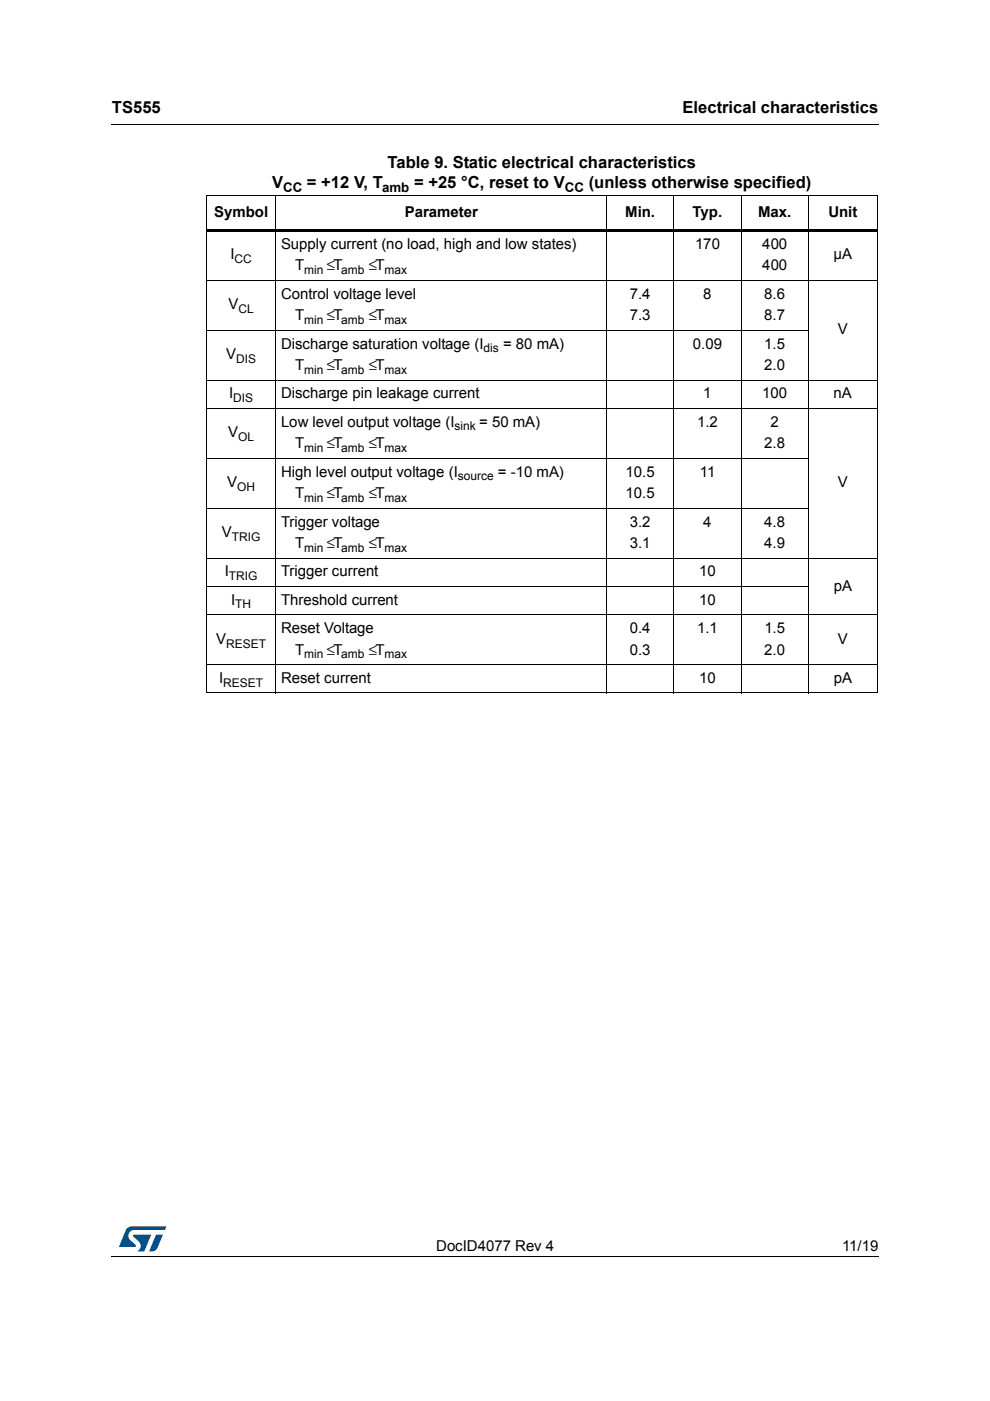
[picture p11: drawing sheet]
<svg xmlns="http://www.w3.org/2000/svg" width="210mm" height="297mm" viewBox="0 0 210 297" stroke-linecap="round" stroke-linejoin="round" font-family="sans-serif">
<defs><g id="words">
<g font-size="3.5">
<text x="23.7" y="23.9">TS555</text>
<text x="144.7" y="23.9">Electrical characteristics</text>
<text x="82.1" y="35.7">Table 9. Static electrical characteristics</text>
<text x="57.7" y="39.9">V</text>
<text x="65.1" y="39.9">= +12 V, T</text>
<text x="87.8" y="39.9">= +25 °C, reset to V</text>
<text x="124.8" y="39.9">(unless otherwise specified)</text>
</g>
<g font-size="3.2">
<text x="45.4" y="46">Symbol</text>
<text x="85.8" y="46">Parameter</text>
<text x="132.6" y="46">Min.</text>
<text x="146.9" y="46">Typ.</text>
<text x="160.7" y="46">Max.</text>
<text x="175.6" y="46">Unit</text>
<text x="59.6" y="52.7">Supply current (no load, high and low states)</text>
<text x="147.4" y="52.7">170</text>
<text x="161.6" y="52.7">400</text>
<text x="48.9" y="55">I</text>
<text x="62.6" y="57.3">T</text>
<text x="69.3" y="57.3">≤T</text>
<text x="78.2" y="57.3">≤T</text>
<text x="161.6" y="57.3">400</text>
<text x="176.7" y="55">µA</text>
<text x="48.5" y="65.6">V</text>
<text x="59.6" y="63.3">Control voltage level</text>
<text x="133.5" y="63.3">7.4</text>
<text x="149.1" y="63.3">8</text>
<text x="162.1" y="63.3">8.6</text>
<text x="62.6" y="67.9">T</text>
<text x="69.3" y="67.9">≤T</text>
<text x="78.2" y="67.9">≤T</text>
<text x="133.5" y="67.9">7.3</text>
<text x="162.1" y="67.9">8.7</text>
<text x="177.6" y="70.9">V</text>
<text x="48" y="76.2">V</text>
<text x="59.6" y="73.9">Discharge saturation voltage (I</text>
<text x="106.7" y="73.9">= 80 mA)</text>
<text x="146.9" y="73.9">0.09</text>
<text x="162.1" y="73.9">1.5</text>
<text x="62.6" y="78.5">T</text>
<text x="69.3" y="78.5">≤T</text>
<text x="78.2" y="78.5">≤T</text>
<text x="162.1" y="78.5">2.0</text>
<text x="48.6" y="84.5">I</text>
<text x="59.6" y="84.5">Discharge pin leakage current</text>
<text x="149.1" y="84.5">1</text>
<text x="161.6" y="84.5">100</text>
<text x="176.7" y="84.5">nA</text>
<text x="48.4" y="92.8">V</text>
<text x="59.6" y="90.5">Low level output voltage (I</text>
<text x="62.6" y="95.1">T</text>
<text x="69.3" y="95.1">≤T</text>
<text x="78.2" y="95.1">≤T</text>
<text x="101.6" y="90.5">= 50 mA)</text>
<text x="147.8" y="90.5">1.2</text>
<text x="162.1" y="95.1">2.8</text>
<text x="163.4" y="90.5">2</text>
<text x="59.6" y="101">High level output voltage (I</text>
<text x="105.6" y="101">= -10 mA)</text>
<text x="132.7" y="101">10.5</text>
<text x="148.4" y="101">11</text>
<text x="48.2" y="103.3">V</text>
<text x="62.6" y="105.6">T</text>
<text x="69.3" y="105.6">≤T</text>
<text x="78.2" y="105.6">≤T</text>
<text x="132.7" y="105.6">10.5</text>
<text x="177.6" y="103.3">V</text>
<text x="47" y="113.9">V</text>
<text x="59.6" y="111.6">Trigger voltage</text>
<text x="133.5" y="111.6">3.2</text>
<text x="149.1" y="111.6">4</text>
<text x="162.1" y="111.6">4.8</text>
<text x="62.6" y="116.2">T</text>
<text x="69.3" y="116.2">≤T</text>
<text x="78.2" y="116.2">≤T</text>
<text x="133.5" y="116.2">3.1</text>
<text x="162.1" y="116.2">4.9</text>
<text x="47.6" y="122.2">I</text>
<text x="59.6" y="122.2">Trigger current</text>
<text x="148.2" y="122.2">10</text>
<text x="176.8" y="125.2">pA</text>
<text x="49" y="128.2">I</text>
<text x="59.6" y="128.2">Threshold current</text>
<text x="148.2" y="128.2">10</text>
<text x="45.8" y="136.5">V</text>
<text x="59.6" y="134.2">Reset Voltage</text>
<text x="133.5" y="134.2">0.4</text>
<text x="147.8" y="134.2">1.1</text>
<text x="162.1" y="134.2">1.5</text>
<text x="177.6" y="136.5">V</text>
<text x="62.6" y="138.8">T</text>
<text x="69.3" y="138.8">≤T</text>
<text x="78.2" y="138.8">≤T</text>
<text x="133.5" y="138.8">0.3</text>
<text x="162.1" y="138.8">2.0</text>
<text x="46.5" y="144.8">I</text>
<text x="59.6" y="144.8">Reset current</text>
<text x="148.2" y="144.8">10</text>
<text x="176.8" y="144.8">pA</text>
<text x="92.5" y="265.1">DocID4077 Rev 4</text>
<text x="178.5" y="265.1">11/19</text>
</g>
<g font-size="2.8">
<text x="60" y="40.8">CC</text>
<text x="81" y="40.8">amb</text>
<text x="119.8" y="40.8">CC</text>
</g>
<g font-size="2.5">
<text x="49.7" y="55.8">CC</text>
<text x="64.5" y="58.1">min</text>
<text x="72.4" y="58.1">amb</text>
<text x="81.5" y="58.1">max</text>
<text x="50.6" y="66.4">CL</text>
<text x="64.5" y="68.7">min</text>
<text x="72.4" y="68.7">amb</text>
<text x="81.5" y="68.7">max</text>
<text x="50.1" y="77">DIS</text>
<text x="102.5" y="74.7">dis</text>
<text x="64.5" y="79.3">min</text>
<text x="72.4" y="79.3">amb</text>
<text x="81.5" y="79.3">max</text>
<text x="49.4" y="85.3">DIS</text>
<text x="50.5" y="93.6">OL</text>
<text x="64.5" y="95.8">min</text>
<text x="72.4" y="95.8">amb</text>
<text x="81.5" y="95.8">max</text>
<text x="96.4" y="91.3">sink</text>
<text x="97.1" y="101.9">source</text>
<text x="50.3" y="104.1">OH</text>
<text x="64.5" y="106.4">min</text>
<text x="72.4" y="106.4">amb</text>
<text x="81.5" y="106.4">max</text>
<text x="49.1" y="114.7">TRIG</text>
<text x="64.5" y="117">min</text>
<text x="72.4" y="117">amb</text>
<text x="81.5" y="117">max</text>
<text x="48.5" y="123">TRIG</text>
<text x="49.9" y="129">TH</text>
<text x="48" y="137.3">RESET</text>
<text x="64.5" y="139.6">min</text>
<text x="72.4" y="139.6">amb</text>
<text x="81.5" y="139.6">max</text>
<text x="47.3" y="145.6">RESET</text>
</g>
</g></defs>
<path d="M23.6 26.2l.1 .2zM23.6 266.3l.1 .1z" fill="#000"/>
<path d="M23.7 26.3h162.6M23.7 266.3h162.6" fill="none" stroke="#000" stroke-width=".21"/>
<path d="M25.2 260h10v5.3h-10z" fill="#fff"/>
<g fill="#005189">
<path d="M26.9 260.5l1-.5 7.3 .1-.3 .7h-6.4a1.31 1.31 0 0 0-1.3 1.1 1.31 1.31 0 0 0 .8 1.4l.7 .7 .1 .3-3.5 .1z"/>
<path d="M33.1 261.8h1.4l-.6 1.6a2.16 2.16 0 0 1-1.3 1.9l-1-.1z"/>
<path d="M28.3 261.8l3.7 .1-1.4 3.3-1.5 .1a1.43 1.43 0 0 0 .6-1.7l-1.4-1.4z"/>
</g>
<g fill="none" stroke="#000" stroke-width=".21">
<path d="M43.6 41.4h142.5M43.6 59.4h142.5M43.7 41.5v105.3M58.5 41.3v105.7M128.6 41.3v105.7M142.9 41.3v105.7M157.1 41.3v105.7M171.4 41.3v105.7M186 41.5v105.3M43.6 70h127.9M43.6 80.6h142.5M43.6 86.6h142.5"/>
<path d="M43.6 97.2h127.9M43.6 107.8h127.9M43.6 118.3h142.5M43.6 124.3h127.9M43.6 130.3h142.5M43.6 140.9h142.5M43.6 146.9h142.5"/>
</g>
<path d="M43.6 48.6h142.5v.5h-142.5z" fill="#000"/>
<use href="#words"/>
</svg>
